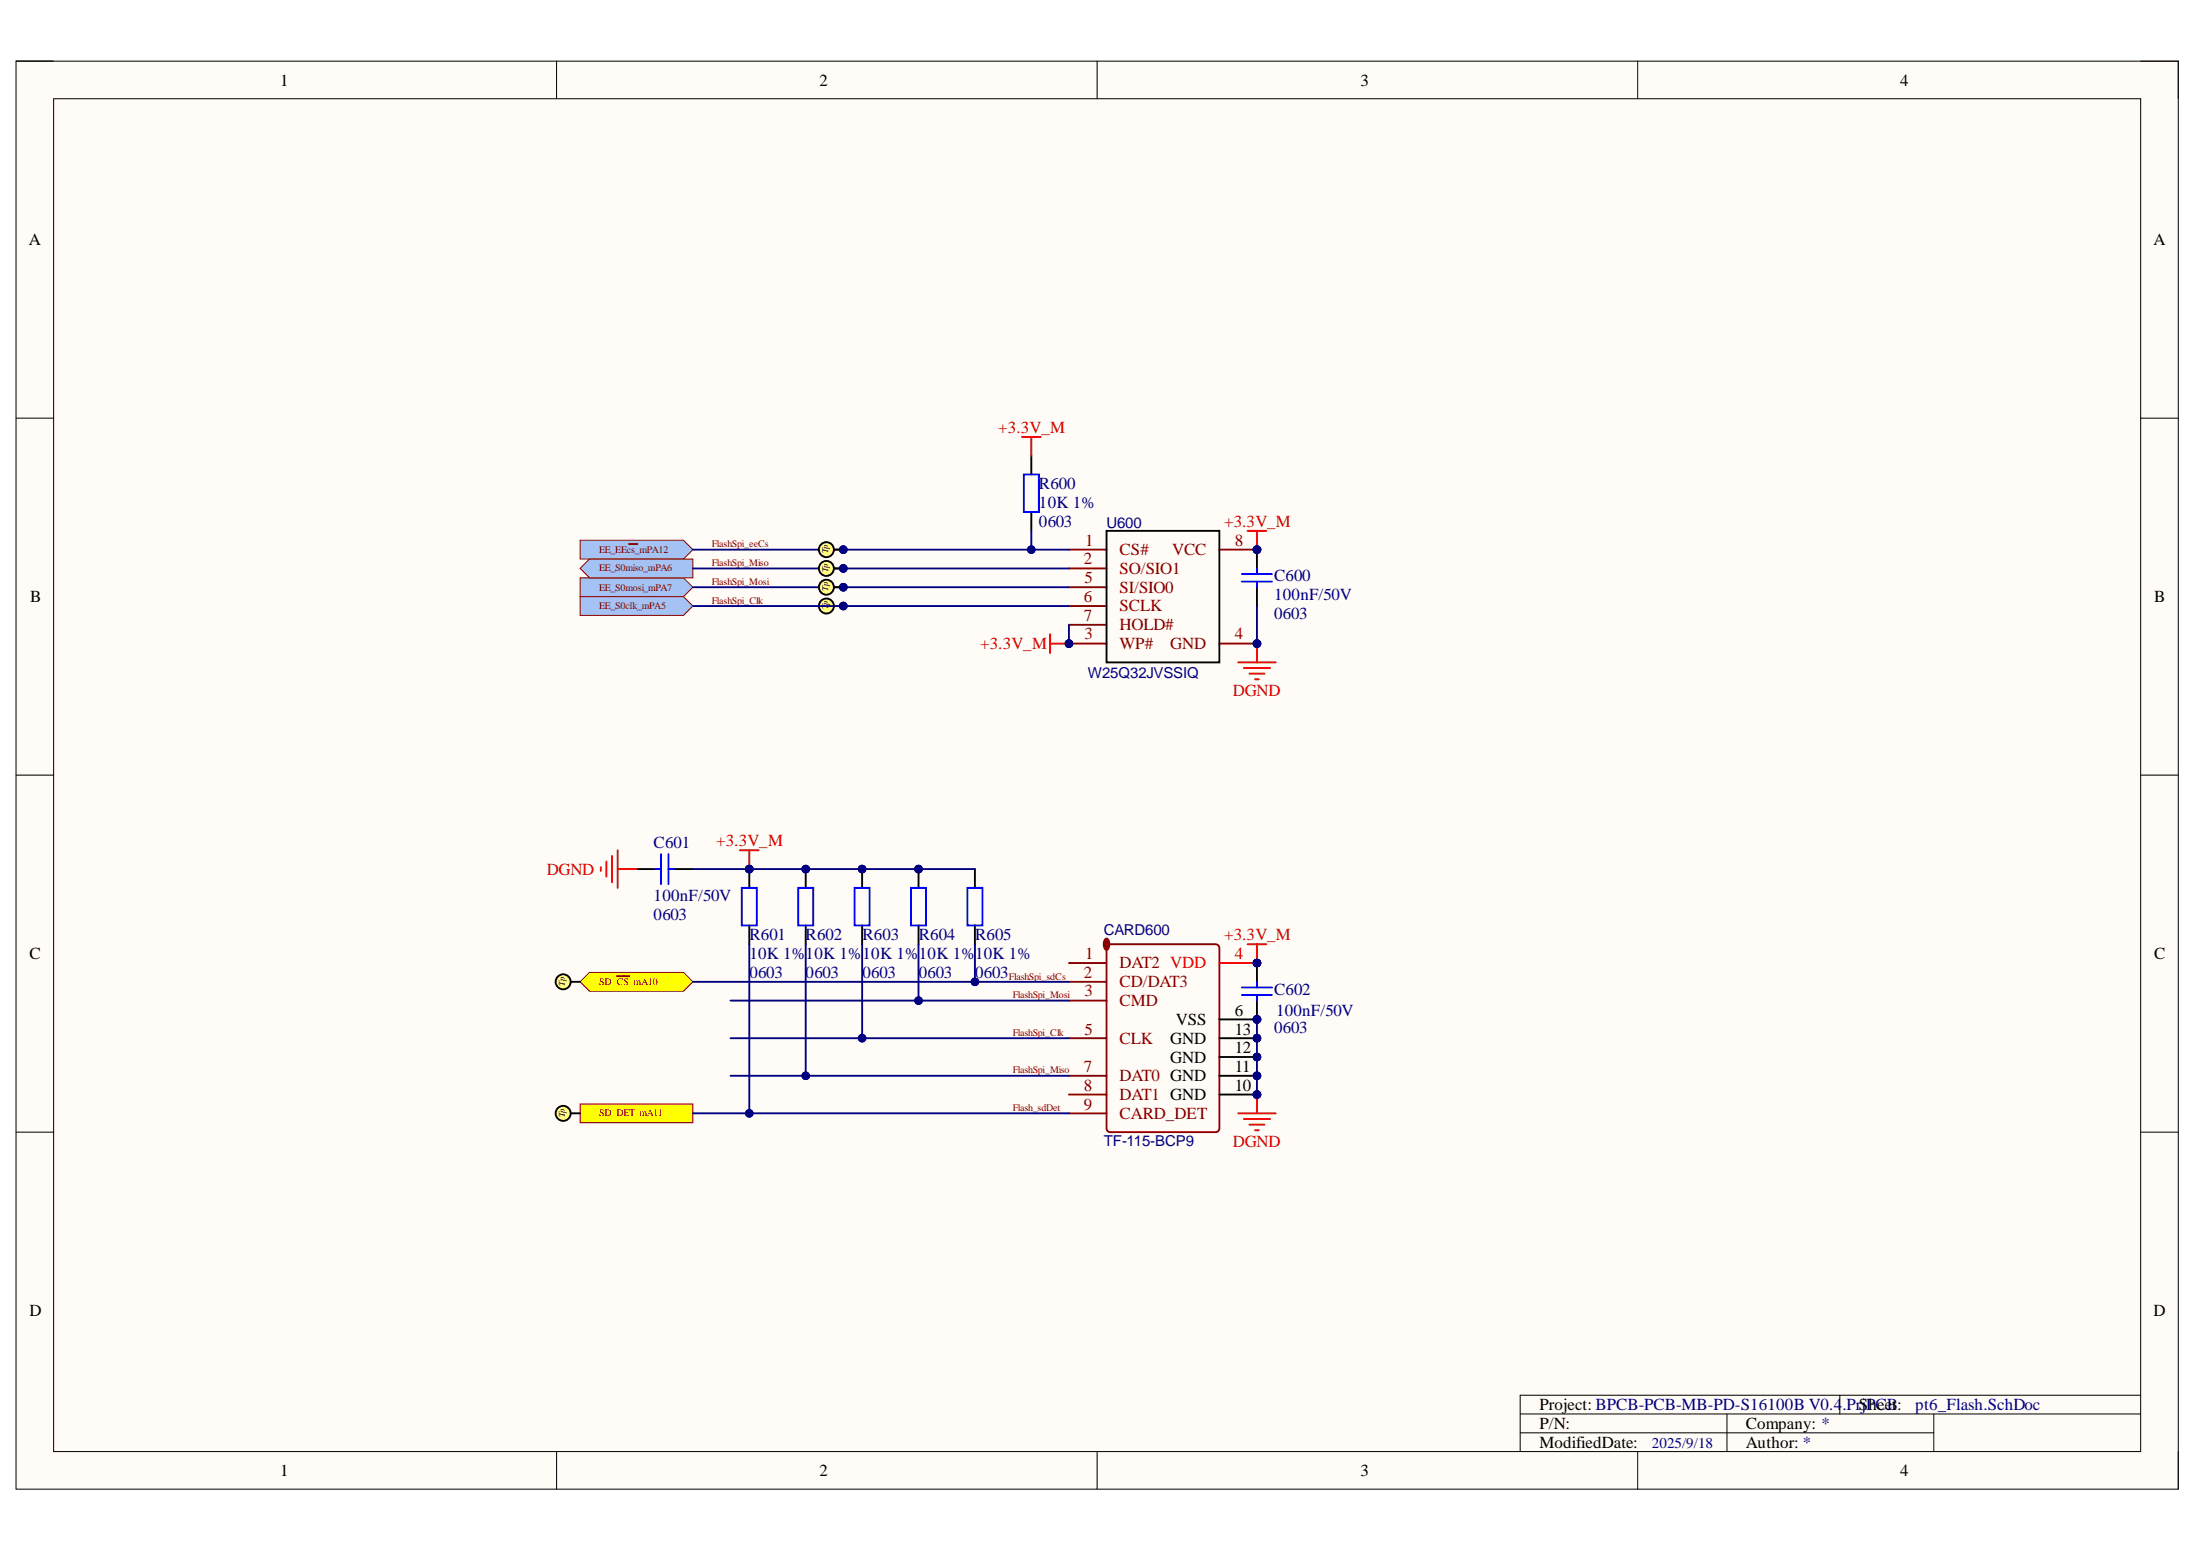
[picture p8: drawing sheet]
<svg xmlns="http://www.w3.org/2000/svg" width="297mm" height="210mm" viewBox="0 0 297 210" stroke-linecap="round" stroke-linejoin="round" font-family="sans-serif">
<defs><g id="words">
<g font-size="2.3">
<text x="37.9" y="11.6">1</text>
<text x="110.8" y="11.6">2</text>
<text x="184" y="11.6">3</text>
<text x="257" y="11.6">4</text>
<text x="3.9" y="33.1">A</text>
<text x="291.3" y="33.1">A</text>
<text x="4.1" y="81.4">B</text>
<text x="291.4" y="81.4">B</text>
<text x="4" y="129.7">C</text>
<text x="291.4" y="129.7">C</text>
<text x="167" y="137.4">6</text>
<text x="158.3" y="143.7">GND</text>
<text x="158.3" y="141.2">GND</text>
<text x="159.1" y="138.7">VSS</text>
<text x="167" y="142.5">12</text>
<text x="167" y="139.9">13</text>
<text x="167" y="147.5">10</text>
<text x="167" y="145">11</text>
<text x="4" y="178">D</text>
<text x="291.3" y="178">D</text>
<text x="208.2" y="190.7">Project: BPCB-PCB-MB-PD-S16100B V0.4</text>
<text x="251.5" y="190.7">Sheet:</text>
<text x="208.2" y="195.8">ModifiedDate:</text>
<text x="208.2" y="193.3">P/N:</text>
<text x="236.1" y="195.8">Author: *</text>
<text x="236.1" y="193.3">Company: *</text>
<text x="37.9" y="199.6">1</text>
<text x="110.8" y="199.6">2</text>
<text x="184" y="199.6">3</text>
<text x="257" y="199.6">4</text>
</g>
<g font-size="2.3" fill="#f00">
<text x="135" y="58.6">+3.3V_M</text>
<text x="165.6" y="71.3">+3.3V_M</text>
<text x="132.6" y="87.8">+3.3V_M</text>
<text x="166.8" y="94.2">DGND</text>
<text x="73.9" y="118.3">DGND</text>
<text x="96.9" y="114.5">+3.3V_M</text>
<text x="165.6" y="127.2">+3.3V_M</text>
<text x="167" y="129.7">4</text>
<text x="166.8" y="155.1">DGND</text>
</g>
<g font-size="2.3" fill="#000080">
<text x="140.5" y="71.3">0603</text>
<text x="140.5" y="66.2">R600</text>
<text x="140.5" y="68.7">10K 1%</text>
<text x="172.3" y="83.7">0603</text>
<text x="172.3" y="78.6">C600</text>
<text x="172.3" y="81.2">100nF/50V</text>
<text x="88.4" y="114.7">C601</text>
<text x="88.4" y="124.4">0603</text>
<text x="88.4" y="121.8">100nF/50V</text>
<text x="101.4" y="127.2">R601</text>
<text x="101.4" y="129.7">10K 1%10K 1%</text>
<text x="109" y="127.2">R602</text>
<text x="116.7" y="127.2">R603</text>
<text x="116.7" y="129.7">10K 1%</text>
<text x="124.3" y="127.2">R604</text>
<text x="124.3" y="129.7">10K 1%</text>
<text x="131.9" y="127.2">R605</text>
<text x="131.9" y="129.7">10K 1%</text>
<text x="101.4" y="132.2">0603</text>
<text x="109" y="132.2">0603</text>
<text x="116.7" y="132.2">0603</text>
<text x="124.3" y="132.2">0603</text>
<text x="131.9" y="132.2">0603</text>
<text x="172.3" y="134.5">C602</text>
<text x="172.6" y="137.4">100nF/50V</text>
<text x="172.3" y="139.7">0603</text>
<text x="249.2" y="190.7">.PrjPCB</text>
<text x="259.1" y="190.7">pt6_Flash.SchDoc</text>
</g>
<g font-size="2.3" fill="#800">
<text x="146.6" y="76.3">2</text>
<text x="146.8" y="73.8">1</text>
<text x="151.4" y="75.1">CS#</text>
<text x="151.4" y="77.6">SO/SIO1</text>
<text x="158.6" y="75.1">VCC</text>
<text x="167" y="73.8">8</text>
<text x="146.6" y="81.4">6</text>
<text x="146.6" y="83.9">7</text>
<text x="146.7" y="78.9">5</text>
<text x="151.4" y="80.1">SI/SIO0</text>
<text x="151.4" y="82.7">SCLK</text>
<text x="146.7" y="86.5">3</text>
<text x="151.4" y="87.8">WP#</text>
<text x="151.4" y="85.2">HOLD#</text>
<text x="158.3" y="87.8">GND</text>
<text x="167" y="86.5">4</text>
<text x="146.8" y="129.7">1</text>
<text x="151.4" y="131">DAT2 VDD</text>
<text x="146.6" y="132.2">2</text>
<text x="146.7" y="134.8">3</text>
<text x="151.4" y="133.5">CD/DAT3</text>
<text x="151.4" y="136.1">CMD</text>
<text x="146.7" y="139.9">5</text>
<text x="151.4" y="141.2">CLK</text>
<text x="146.6" y="145">7</text>
<text x="146.6" y="147.5">8</text>
<text x="151.4" y="146.3">DAT0 GND</text>
<text x="151.4" y="148.8">DAT1 GND</text>
<text x="146.6" y="150.1">9</text>
<text x="151.4" y="151.3">CARD_DET</text>
</g>
<g font-size="2" fill="#000080">
<text x="149.7" y="71.4">U600</text>
<text x="147.1" y="91.6">W25Q32JVSSIQ</text>
<text x="149.3" y="126.5">CARD600</text>
<text x="149.3" y="155">TF-115-BCP9</text>
<text x="223.4" y="195.8">2025/9/18</text>
</g>
<g font-size="1.4" fill="#800000">
<text x="81.1" y="74.7">EE_EEcs_mPA12</text>
<text x="81.1" y="77.3">EE_S0miso_mPA6</text>
<text x="96.3" y="76.5">FlashSpi_Miso</text>
<text x="96.3" y="74">FlashSpi_eeCs</text>
<text x="81.1" y="79.9">EE_S0mosi_mPA7</text>
<text x="81.1" y="82.4">EE_S0clk_mPA5</text>
<text x="96.3" y="79.1">FlashSpi_Mosi</text>
<text x="96.3" y="81.7">FlashSpi_Clk</text>
<text x="81.1" y="133.2">SD_CS_mA10</text>
<text x="136.5" y="132.5">FlashSpi_sdCs</text>
<text x="137" y="135">FlashSpi_Mosi</text>
<text x="137" y="140.1">FlashSpi_Clk</text>
<text x="137" y="145.2">FlashSpi_Miso</text>
<text x="81.1" y="151">SD_DET_mA11</text>
<text x="137" y="150.2">Flash_sdDet</text>
</g>
<g font-size="1.2">
<text x="112" y="77.4" transform="rotate(-90 112 77.4)">T</text>
<text x="112" y="76.8" transform="rotate(-90 112 76.8)">p</text>
<text x="112" y="74.8" transform="rotate(-90 112 74.8)">T</text>
<text x="112" y="74.2" transform="rotate(-90 112 74.2)">p</text>
<text x="112" y="82.4" transform="rotate(-90 112 82.4)">T</text>
<text x="112" y="81.8" transform="rotate(-90 112 81.8)">p</text>
<text x="112" y="79.9" transform="rotate(-90 112 79.9)">T</text>
<text x="112" y="79.3" transform="rotate(-90 112 79.3)">p</text>
<text x="76.4" y="133.3" transform="rotate(-90 76.4 133.3)">Tp</text>
<text x="76.4" y="151.1" transform="rotate(-90 76.4 151.1)">Tp</text>
</g>
</g></defs>
<path d="M2.2 8.3h292.4v193.1h-292.4z" fill-rule="evenodd" fill="#fffcf8"/>
<path d="M2.2 8.3h292.4v193.1h-292.4z" fill="none" stroke="#000" stroke-width=".14"/>
<path d="M7.3 13.4h282.3v182.9h-282.3z" fill-rule="evenodd" fill="#fffcf8"/>
<g fill="none" stroke="#000" stroke-width=".14">
<path d="M2.2 8.3h5.1M7.3 13.4h282.3v182.9h-282.3zM75.3 8.3v5M148.4 8.3v5M221.5 8.3v5.1M289.6 8.3h5v5.1M2.2 56.6h5.1M289.6 56.6h5M2.2 104.8h5.1M289.6 104.8h5M2.2 153.1h5.1M289.6 153.1h5"/>
<path d="M75.3 196.3v5.1M148.4 196.3v5.1M205.6 191.2h84M205.6 193.8h56M221.5 196.3v5.1M233.6 191.2v5.1M248.9 188.7v2.5M261.6 191.2v5.1M289.6 188.7h-84v7.6M294.6 196.3v5.1"/>
</g>
<circle cx="144.6" cy="87" r=".51" fill="#000080"/>
<circle cx="144.6" cy="87" r=".51" fill="none" stroke="#000080" stroke-width=".14"/>
<circle cx="170" cy="87" r=".51" fill="#000080"/>
<circle cx="170" cy="87" r=".51" fill="none" stroke="#000080" stroke-width=".14"/>
<circle cx="170" cy="74.3" r=".51" fill="#000080"/>
<circle cx="170" cy="74.3" r=".51" fill="none" stroke="#000080" stroke-width=".14"/>
<path d="M144.6 74.3h5.1M144.6 76.9h5.1M144.6 87h5.1" fill="none" stroke="#800" stroke-width=".25"/>
<circle cx="144.6" cy="87" r=".51" fill="#000080"/>
<circle cx="144.6" cy="87" r=".51" fill="none" stroke="#000080" stroke-width=".14"/>
<path d="M164.9 87h5.1" fill="none" stroke="#800" stroke-width=".25"/>
<circle cx="170" cy="87" r=".51" fill="#000080"/>
<circle cx="170" cy="87" r=".51" fill="none" stroke="#000080" stroke-width=".14"/>
<path d="M144.6 79.4h5.1M164.9 74.3h5.1M144.6 82h5.1M144.6 84.5h5.1" fill="none" stroke="#800" stroke-width=".25"/>
<circle cx="170" cy="74.3" r=".51" fill="#000080"/>
<circle cx="170" cy="74.3" r=".51" fill="none" stroke="#000080" stroke-width=".14"/>
<path d="M149.7 71.8h15.2v17.8h-15.2z" fill="none" stroke="#000" stroke-width=".25"/>
<path d="M168.7 71.8h2.6M170 71.8v2.5" fill="none" stroke="#f00" stroke-width=".25"/>
<circle cx="170" cy="74.3" r=".51" fill="#000080"/>
<circle cx="170" cy="74.3" r=".51" fill="none" stroke="#000080" stroke-width=".14"/>
<circle cx="170" cy="74.3" r=".51" fill="#000080"/>
<circle cx="170" cy="74.3" r=".51" fill="none" stroke="#000080" stroke-width=".14"/>
<path d="M170 74.3v2.6M170 79.4v2.6" fill="none" stroke="#000" stroke-width=".25"/>
<circle cx="170" cy="74.3" r=".51" fill="#000080"/>
<circle cx="170" cy="74.3" r=".51" fill="none" stroke="#000080" stroke-width=".14"/>
<path d="M168 77.6h4.1M168 78.7h4.1M170 76.9v.7M170 78.7v.7" fill="none" stroke="#00f" stroke-width=".25"/>
<path d="M167.5 89.6h5.1M168.2 90.3h3.6M169 91.1h2M169.8 91.9h.5M170 87v2.6" fill="none" stroke="#f00" stroke-width=".25"/>
<circle cx="170" cy="87" r=".51" fill="#000080"/>
<circle cx="170" cy="87" r=".51" fill="none" stroke="#000080" stroke-width=".14"/>
<path d="M139.5 61.6v2.6M139.5 69.3v2.5" fill="none" stroke="#000" stroke-width=".25"/>
<path d="M138.5 64.2h2v5.1h-2z" fill="none" stroke="#00f" stroke-width=".25"/>
<circle cx="114.1" cy="82" r=".51" fill="#000080"/>
<circle cx="114.1" cy="82" r=".51" fill="none" stroke="#000080" stroke-width=".14"/>
<circle cx="111.8" cy="82" r="1.01" fill="#ffff80"/>
<g fill="none" stroke="#000" stroke-width=".25">
<path d="M112.8 82h1.3"/>
<circle cx="111.8" cy="82" r="1.01"/>
</g>
<circle cx="114.1" cy="82" r=".51" fill="#000080"/>
<circle cx="114.1" cy="82" r=".51" fill="none" stroke="#000080" stroke-width=".14"/>
<path d="M142 85.8v2.5M142 87h2.6" fill="none" stroke="#f00" stroke-width=".25"/>
<circle cx="144.6" cy="87" r=".51" fill="#000080"/>
<circle cx="144.6" cy="87" r=".51" fill="none" stroke="#000080" stroke-width=".14"/>
<path d="M138.2 59.1h2.6M139.5 59.1v2.5" fill="none" stroke="#f00" stroke-width=".25"/>
<circle cx="170" cy="130.2" r=".51" fill="#000080"/>
<circle cx="170" cy="130.2" r=".51" fill="none" stroke="#000080" stroke-width=".14"/>
<circle cx="170" cy="137.9" r=".51" fill="#000080"/>
<circle cx="170" cy="137.9" r=".51" fill="none" stroke="#000080" stroke-width=".14"/>
<circle cx="170" cy="148" r=".51" fill="#000080"/>
<circle cx="170" cy="148" r=".51" fill="none" stroke="#000080" stroke-width=".14"/>
<circle cx="170" cy="145.5" r=".51" fill="#000080"/>
<circle cx="170" cy="145.5" r=".51" fill="none" stroke="#000080" stroke-width=".14"/>
<circle cx="170" cy="143" r=".51" fill="#000080"/>
<circle cx="170" cy="143" r=".51" fill="none" stroke="#000080" stroke-width=".14"/>
<circle cx="170" cy="140.4" r=".51" fill="#000080"/>
<circle cx="170" cy="140.4" r=".51" fill="none" stroke="#000080" stroke-width=".14"/>
<path d="M149.7 128l.5-.3h14.2l.3 .1 .2 .2v.2v24.4v.3l-.2 .1-.3 .1h-14.2l-.5-.2v-.3v-24.4z" fill="none" stroke="#800" stroke-width=".25"/>
<path d="M149.5 127l.2-.1a.95 .95 0 0 1 0 1.6 .98 .98 0 0 1-.2-1.5z" fill="#800"/>
<path d="M144.6 130.2h5.1M144.6 132.8h5.1M144.6 135.3h5.1M149.5 127l.2-.1a.95 .95 0 0 1 0 1.6 .98 .98 0 0 1-.2-1.5z" fill="none" stroke="#800" stroke-width=".25"/>
<path d="M164.9 130.2h5.1" fill="none" stroke="#f00" stroke-width=".25"/>
<circle cx="170" cy="130.2" r=".51" fill="#000080"/>
<circle cx="170" cy="130.2" r=".51" fill="none" stroke="#000080" stroke-width=".14"/>
<path d="M144.6 140.4h5.1" fill="none" stroke="#800" stroke-width=".25"/>
<path d="M164.9 137.9h5.1" fill="none" stroke="#000" stroke-width=".25"/>
<circle cx="170" cy="137.9" r=".51" fill="#000080"/>
<circle cx="170" cy="137.9" r=".51" fill="none" stroke="#000080" stroke-width=".14"/>
<path d="M144.6 145.5h5.1M144.6 148h5.1M144.6 150.6h5.1" fill="none" stroke="#800" stroke-width=".25"/>
<path d="M164.9 148h5.1" fill="none" stroke="#000" stroke-width=".25"/>
<circle cx="170" cy="148" r=".51" fill="#000080"/>
<circle cx="170" cy="148" r=".51" fill="none" stroke="#000080" stroke-width=".14"/>
<path d="M164.9 145.5h5.1" fill="none" stroke="#000" stroke-width=".25"/>
<circle cx="170" cy="145.5" r=".51" fill="#000080"/>
<circle cx="170" cy="145.5" r=".51" fill="none" stroke="#000080" stroke-width=".14"/>
<path d="M164.9 143h5.1" fill="none" stroke="#000" stroke-width=".25"/>
<circle cx="170" cy="143" r=".51" fill="#000080"/>
<circle cx="170" cy="143" r=".51" fill="none" stroke="#000080" stroke-width=".14"/>
<path d="M164.9 140.4h5.1" fill="none" stroke="#000" stroke-width=".25"/>
<circle cx="170" cy="140.4" r=".51" fill="#000080"/>
<circle cx="170" cy="140.4" r=".51" fill="none" stroke="#000080" stroke-width=".14"/>
<path d="M168.7 127.7h2.6M170 127.7v2.5" fill="none" stroke="#f00" stroke-width=".25"/>
<circle cx="170" cy="130.2" r=".51" fill="#000080"/>
<circle cx="170" cy="130.2" r=".51" fill="none" stroke="#000080" stroke-width=".14"/>
<path d="M167.5 150.6h5.1M168.2 151.3h3.6M169 152.1h2M169.8 152.9h.5M170 148v2.6" fill="none" stroke="#f00" stroke-width=".25"/>
<circle cx="170" cy="148" r=".51" fill="#000080"/>
<circle cx="170" cy="148" r=".51" fill="none" stroke="#000080" stroke-width=".14"/>
<circle cx="170" cy="137.9" r=".51" fill="#000080"/>
<circle cx="170" cy="137.9" r=".51" fill="none" stroke="#000080" stroke-width=".14"/>
<circle cx="170" cy="130.2" r=".51" fill="#000080"/>
<circle cx="170" cy="130.2" r=".51" fill="none" stroke="#000080" stroke-width=".14"/>
<path d="M170 135.3v2.6" fill="none" stroke="#000" stroke-width=".25"/>
<circle cx="170" cy="137.9" r=".51" fill="#000080"/>
<circle cx="170" cy="137.9" r=".51" fill="none" stroke="#000080" stroke-width=".14"/>
<path d="M170 130.2v2.6" fill="none" stroke="#000" stroke-width=".25"/>
<circle cx="170" cy="130.2" r=".51" fill="#000080"/>
<circle cx="170" cy="130.2" r=".51" fill="none" stroke="#000080" stroke-width=".14"/>
<path d="M168 133.6h4.1M168 134.6h4.1M170 132.8v.8M170 134.6v.7" fill="none" stroke="#00f" stroke-width=".25"/>
<circle cx="124.2" cy="117.5" r=".51" fill="#000080"/>
<circle cx="124.2" cy="117.5" r=".51" fill="none" stroke="#000080" stroke-width=".14"/>
<path d="M124.2 117.5v2.6" fill="none" stroke="#000" stroke-width=".25"/>
<circle cx="124.2" cy="117.5" r=".51" fill="#000080"/>
<circle cx="124.2" cy="117.5" r=".51" fill="none" stroke="#000080" stroke-width=".14"/>
<path d="M131.9 117.5v2.6M124.2 125.2v2.5M131.9 125.2v2.5" fill="none" stroke="#000" stroke-width=".25"/>
<path d="M123.2 120.1h2.1v5.1h-2.1zM130.9 120.1h2v5.1h-2z" fill="none" stroke="#00f" stroke-width=".25"/>
<circle cx="116.6" cy="117.5" r=".51" fill="#000080"/>
<circle cx="116.6" cy="117.5" r=".51" fill="none" stroke="#000080" stroke-width=".14"/>
<path d="M116.6 117.5v2.6" fill="none" stroke="#000" stroke-width=".25"/>
<circle cx="116.6" cy="117.5" r=".51" fill="#000080"/>
<circle cx="116.6" cy="117.5" r=".51" fill="none" stroke="#000080" stroke-width=".14"/>
<path d="M116.6 125.2v2.5" fill="none" stroke="#000" stroke-width=".25"/>
<path d="M115.6 120.1h2v5.1h-2z" fill="none" stroke="#00f" stroke-width=".25"/>
<circle cx="109" cy="117.5" r=".51" fill="#000080"/>
<circle cx="109" cy="117.5" r=".51" fill="none" stroke="#000080" stroke-width=".14"/>
<path d="M109 117.5v2.6" fill="none" stroke="#000" stroke-width=".25"/>
<circle cx="109" cy="117.5" r=".51" fill="#000080"/>
<circle cx="109" cy="117.5" r=".51" fill="none" stroke="#000080" stroke-width=".14"/>
<path d="M109 125.2v2.5" fill="none" stroke="#000" stroke-width=".25"/>
<path d="M108 120.1h2v5.1h-2z" fill="none" stroke="#00f" stroke-width=".25"/>
<circle cx="101.4" cy="117.5" r=".51" fill="#000080"/>
<circle cx="101.4" cy="117.5" r=".51" fill="none" stroke="#000080" stroke-width=".14"/>
<path d="M101.4 117.5v2.6" fill="none" stroke="#000" stroke-width=".25"/>
<circle cx="101.4" cy="117.5" r=".51" fill="#000080"/>
<circle cx="101.4" cy="117.5" r=".51" fill="none" stroke="#000080" stroke-width=".14"/>
<path d="M101.4 125.2v2.5" fill="none" stroke="#000" stroke-width=".25"/>
<path d="M100.3 120.1h2.1v5.1h-2.1z" fill="none" stroke="#00f" stroke-width=".25"/>
<path d="M100.1 115h2.5M101.4 115v2.5" fill="none" stroke="#f00" stroke-width=".25"/>
<circle cx="101.4" cy="117.5" r=".51" fill="#000080"/>
<circle cx="101.4" cy="117.5" r=".51" fill="none" stroke="#000080" stroke-width=".14"/>
<path d="M78.5 149.3h15.2v2.5h-15.2z" fill-rule="evenodd" fill="#ff0"/>
<path d="M78.5 149.3h15.2v2.5h-15.2z" fill="none" stroke="#800000" stroke-width=".14"/>
<path d="M86.1 117.5h2.5M91.2 117.5h2.5" fill="none" stroke="#000" stroke-width=".25"/>
<path d="M88.6 117.5h.8M89.4 115.5v4.1M90.4 115.5v4.1M90.4 117.5h.8" fill="none" stroke="#00f" stroke-width=".25"/>
<path d="M81.3 117.3v.5M82 116.5v2.1M82.8 115.8v3.5M83.5 115v5.1M83.5 117.5h2.6" fill="none" stroke="#f00" stroke-width=".25"/>
<path d="M78.5 73.1h14l1.2 1.2-1.2 1.3h-14z" fill-rule="evenodd" fill="#a4c2f4"/>
<path d="M78.5 73.1h14l1.2 1.2-1.2 1.3h-14z" fill="none" stroke="#800000" stroke-width=".14"/>
<path d="M85.1 73.6h1.1" fill="none" stroke="#800000" stroke-width=".25"/>
<path d="M78.5 78.2h14l1.2 1.2-1.2 1.3h-14z" fill-rule="evenodd" fill="#a4c2f4"/>
<path d="M78.5 78.2h14l1.2 1.2-1.2 1.3h-14z" fill="none" stroke="#800000" stroke-width=".14"/>
<path d="M78.5 76.9l1.2-1.3h14v2.6h-14z" fill-rule="evenodd" fill="#a4c2f4"/>
<path d="M78.5 76.9l1.2-1.3h14v2.6h-14z" fill="none" stroke="#800000" stroke-width=".14"/>
<path d="M78.5 80.7h14l1.2 1.3-1.2 1.2h-14z" fill-rule="evenodd" fill="#a4c2f4"/>
<path d="M78.5 80.7h14l1.2 1.3-1.2 1.2h-14z" fill="none" stroke="#800000" stroke-width=".14"/>
<path d="M79.7 131.5h12.8l1.2 1.3-1.2 1.3h-12.8l-1.2-1.3z" fill-rule="evenodd" fill="#ff0"/>
<path d="M79.7 131.5h12.8l1.2 1.3-1.2 1.3h-12.8l-1.2-1.3z" fill="none" stroke="#800000" stroke-width=".14"/>
<path d="M83.5 132h1.6" fill="none" stroke="#800000" stroke-width=".25"/>
<path d="M170 82v5" fill="none" stroke="#000080" stroke-width=".25"/>
<circle cx="170" cy="87" r=".51" fill="#000080"/>
<circle cx="170" cy="87" r=".51" fill="none" stroke="#000080" stroke-width=".14"/>
<path d="M93.7 76.9h50.9" fill="none" stroke="#000080" stroke-width=".25"/>
<circle cx="114.1" cy="76.9" r=".51" fill="#000080"/>
<circle cx="114.1" cy="76.9" r=".51" fill="none" stroke="#000080" stroke-width=".14"/>
<path d="M93.7 79.4h50.9" fill="none" stroke="#000080" stroke-width=".25"/>
<circle cx="114.1" cy="79.4" r=".51" fill="#000080"/>
<circle cx="114.1" cy="79.4" r=".51" fill="none" stroke="#000080" stroke-width=".14"/>
<path d="M93.7 82h50.9" fill="none" stroke="#000080" stroke-width=".25"/>
<circle cx="114.1" cy="82" r=".51" fill="#000080"/>
<circle cx="114.1" cy="82" r=".51" fill="none" stroke="#000080" stroke-width=".14"/>
<path d="M139.5 71.8v2.5" fill="none" stroke="#000080" stroke-width=".25"/>
<circle cx="139.5" cy="74.3" r=".51" fill="#000080"/>
<circle cx="139.5" cy="74.3" r=".51" fill="none" stroke="#000080" stroke-width=".14"/>
<path d="M144.6 84.5v2.5" fill="none" stroke="#000080" stroke-width=".25"/>
<circle cx="144.6" cy="87" r=".51" fill="#000080"/>
<circle cx="144.6" cy="87" r=".51" fill="none" stroke="#000080" stroke-width=".14"/>
<path d="M170 137.9v10.1" fill="none" stroke="#000080" stroke-width=".25"/>
<circle cx="170" cy="137.9" r=".51" fill="#000080"/>
<circle cx="170" cy="137.9" r=".51" fill="none" stroke="#000080" stroke-width=".14"/>
<circle cx="170" cy="140.4" r=".51" fill="#000080"/>
<circle cx="170" cy="140.4" r=".51" fill="none" stroke="#000080" stroke-width=".14"/>
<circle cx="170" cy="143" r=".51" fill="#000080"/>
<circle cx="170" cy="143" r=".51" fill="none" stroke="#000080" stroke-width=".14"/>
<circle cx="170" cy="145.5" r=".51" fill="#000080"/>
<circle cx="170" cy="145.5" r=".51" fill="none" stroke="#000080" stroke-width=".14"/>
<circle cx="170" cy="148" r=".51" fill="#000080"/>
<circle cx="170" cy="148" r=".51" fill="none" stroke="#000080" stroke-width=".14"/>
<path d="M101.4 117.5h30.5" fill="none" stroke="#000080" stroke-width=".25"/>
<circle cx="101.4" cy="117.5" r=".51" fill="#000080"/>
<circle cx="101.4" cy="117.5" r=".51" fill="none" stroke="#000080" stroke-width=".14"/>
<circle cx="109" cy="117.5" r=".51" fill="#000080"/>
<circle cx="109" cy="117.5" r=".51" fill="none" stroke="#000080" stroke-width=".14"/>
<circle cx="116.6" cy="117.5" r=".51" fill="#000080"/>
<circle cx="116.6" cy="117.5" r=".51" fill="none" stroke="#000080" stroke-width=".14"/>
<circle cx="124.2" cy="117.5" r=".51" fill="#000080"/>
<circle cx="124.2" cy="117.5" r=".51" fill="none" stroke="#000080" stroke-width=".14"/>
<path d="M101.4 127.7v22.9" fill="none" stroke="#000080" stroke-width=".25"/>
<circle cx="101.4" cy="150.6" r=".51" fill="#000080"/>
<circle cx="101.4" cy="150.6" r=".51" fill="none" stroke="#000080" stroke-width=".14"/>
<path d="M109 127.7v17.8" fill="none" stroke="#000080" stroke-width=".25"/>
<circle cx="109" cy="145.5" r=".51" fill="#000080"/>
<circle cx="109" cy="145.5" r=".51" fill="none" stroke="#000080" stroke-width=".14"/>
<path d="M116.6 127.7v12.7" fill="none" stroke="#000080" stroke-width=".25"/>
<circle cx="116.6" cy="140.4" r=".51" fill="#000080"/>
<circle cx="116.6" cy="140.4" r=".51" fill="none" stroke="#000080" stroke-width=".14"/>
<path d="M124.2 127.7v7.6" fill="none" stroke="#000080" stroke-width=".25"/>
<circle cx="124.2" cy="135.3" r=".51" fill="#000080"/>
<circle cx="124.2" cy="135.3" r=".51" fill="none" stroke="#000080" stroke-width=".14"/>
<path d="M131.9 127.7v5.1" fill="none" stroke="#000080" stroke-width=".25"/>
<circle cx="131.9" cy="132.8" r=".51" fill="#000080"/>
<circle cx="131.9" cy="132.8" r=".51" fill="none" stroke="#000080" stroke-width=".14"/>
<path d="M93.7 117.5h7.7" fill="none" stroke="#000080" stroke-width=".25"/>
<circle cx="101.4" cy="117.5" r=".51" fill="#000080"/>
<circle cx="101.4" cy="117.5" r=".51" fill="none" stroke="#000080" stroke-width=".14"/>
<path d="M93.7 150.6h50.9" fill="none" stroke="#000080" stroke-width=".25"/>
<circle cx="101.4" cy="150.6" r=".51" fill="#000080"/>
<circle cx="101.4" cy="150.6" r=".51" fill="none" stroke="#000080" stroke-width=".14"/>
<path d="M98.8 145.5h45.8" fill="none" stroke="#000080" stroke-width=".25"/>
<circle cx="109" cy="145.5" r=".51" fill="#000080"/>
<circle cx="109" cy="145.5" r=".51" fill="none" stroke="#000080" stroke-width=".14"/>
<path d="M98.8 140.4h45.8" fill="none" stroke="#000080" stroke-width=".25"/>
<circle cx="116.6" cy="140.4" r=".51" fill="#000080"/>
<circle cx="116.6" cy="140.4" r=".51" fill="none" stroke="#000080" stroke-width=".14"/>
<path d="M98.8 135.3h45.8" fill="none" stroke="#000080" stroke-width=".25"/>
<circle cx="124.2" cy="135.3" r=".51" fill="#000080"/>
<circle cx="124.2" cy="135.3" r=".51" fill="none" stroke="#000080" stroke-width=".14"/>
<path d="M93.7 74.3h50.9" fill="none" stroke="#000080" stroke-width=".25"/>
<circle cx="139.5" cy="74.3" r=".51" fill="#000080"/>
<circle cx="139.5" cy="74.3" r=".51" fill="none" stroke="#000080" stroke-width=".14"/>
<circle cx="114.1" cy="74.3" r=".51" fill="#000080"/>
<circle cx="114.1" cy="74.3" r=".51" fill="none" stroke="#000080" stroke-width=".14"/>
<circle cx="114.1" cy="79.4" r=".51" fill="#000080"/>
<circle cx="114.1" cy="79.4" r=".51" fill="none" stroke="#000080" stroke-width=".14"/>
<circle cx="111.8" cy="79.4" r="1.01" fill="#ffff80"/>
<g fill="none" stroke="#000" stroke-width=".25">
<path d="M112.8 79.4h1.3"/>
<circle cx="111.8" cy="79.4" r="1.01"/>
</g>
<circle cx="114.1" cy="79.4" r=".51" fill="#000080"/>
<circle cx="114.1" cy="79.4" r=".51" fill="none" stroke="#000080" stroke-width=".14"/>
<circle cx="114.1" cy="76.9" r=".51" fill="#000080"/>
<circle cx="114.1" cy="76.9" r=".51" fill="none" stroke="#000080" stroke-width=".14"/>
<circle cx="111.8" cy="76.9" r="1.01" fill="#ffff80"/>
<g fill="none" stroke="#000" stroke-width=".25">
<path d="M112.8 76.9h1.3"/>
<circle cx="111.8" cy="76.9" r="1.01"/>
</g>
<circle cx="114.1" cy="76.9" r=".51" fill="#000080"/>
<circle cx="114.1" cy="76.9" r=".51" fill="none" stroke="#000080" stroke-width=".14"/>
<circle cx="114.1" cy="74.3" r=".51" fill="#000080"/>
<circle cx="114.1" cy="74.3" r=".51" fill="none" stroke="#000080" stroke-width=".14"/>
<circle cx="111.8" cy="74.3" r="1.02" fill="#ffff80"/>
<g fill="none" stroke="#000" stroke-width=".25">
<path d="M112.8 74.3h1.3"/>
<circle cx="111.8" cy="74.3" r="1.02"/>
</g>
<circle cx="114.1" cy="74.3" r=".51" fill="#000080"/>
<circle cx="114.1" cy="74.3" r=".51" fill="none" stroke="#000080" stroke-width=".14"/>
<circle cx="76.2" cy="132.8" r="1.02" fill="#ffff80"/>
<g fill="none" stroke="#000" stroke-width=".25">
<path d="M77.2 132.8h1.3"/>
<circle cx="76.2" cy="132.8" r="1.02"/>
</g>
<circle cx="76.2" cy="150.6" r="1.02" fill="#ffff80"/>
<g fill="none" stroke="#000" stroke-width=".25">
<path d="M77.2 150.6h1.3"/>
<circle cx="76.2" cy="150.6" r="1.02"/>
</g>
<path d="M93.7 132.8h50.9" fill="none" stroke="#000080" stroke-width=".25"/>
<circle cx="131.9" cy="132.8" r=".51" fill="#000080"/>
<circle cx="131.9" cy="132.8" r=".51" fill="none" stroke="#000080" stroke-width=".14"/>
<use href="#words"/>
</svg>
